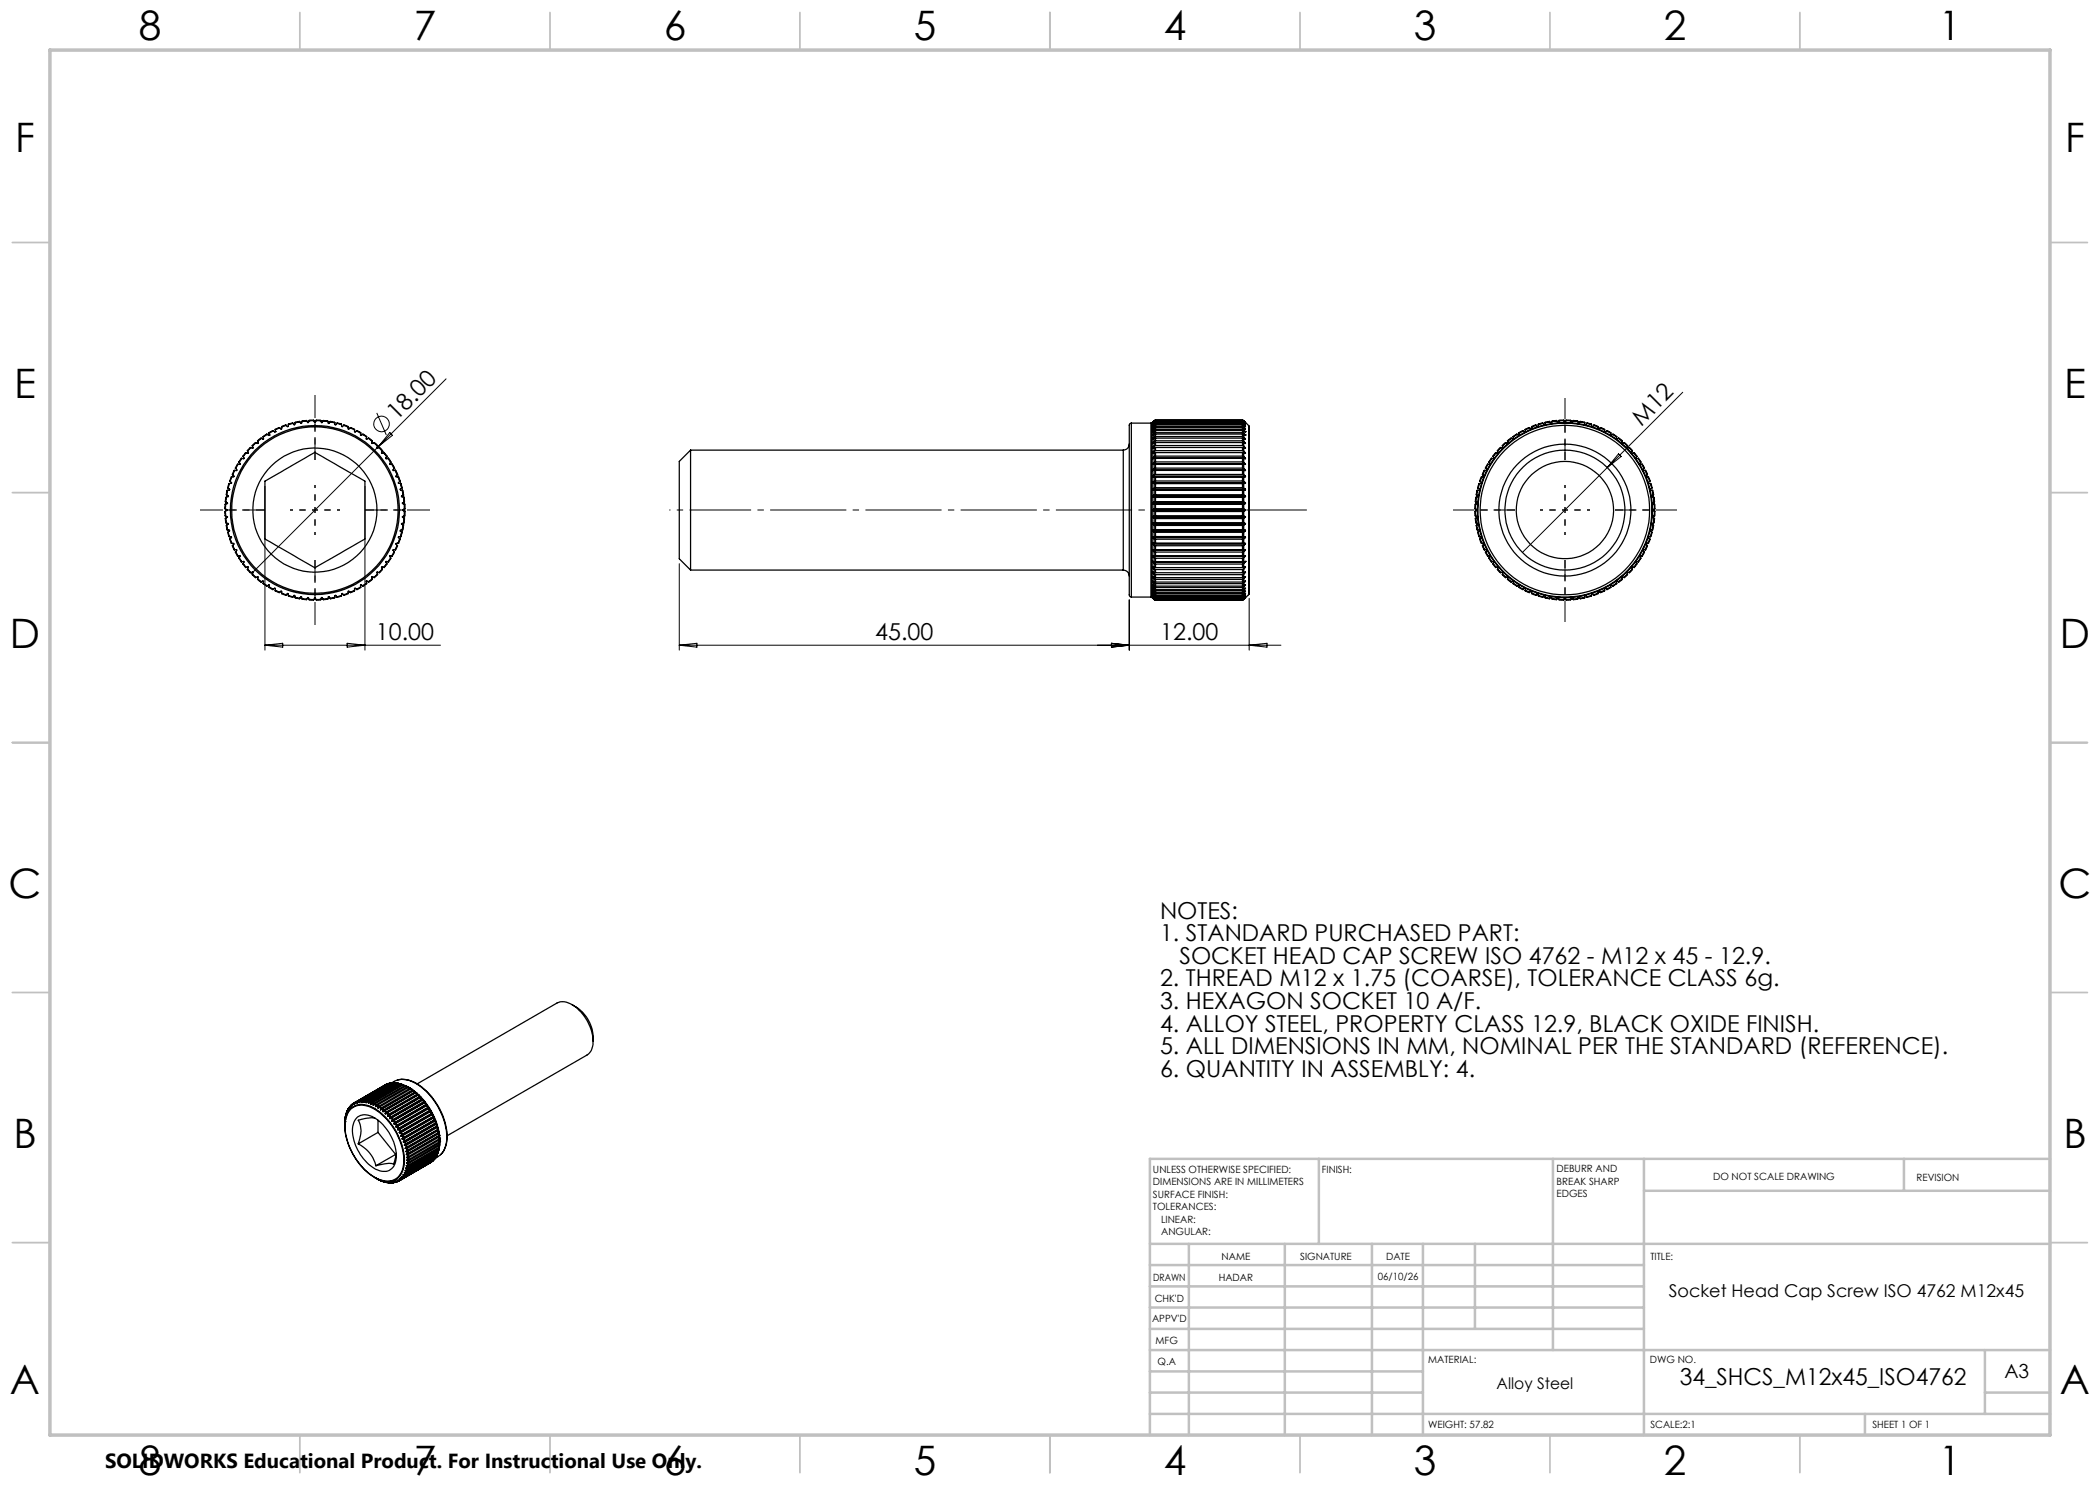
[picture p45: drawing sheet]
<svg xmlns="http://www.w3.org/2000/svg" width="420mm" height="297mm" viewBox="0 0 420 297" stroke-linecap="round" stroke-linejoin="round" font-family="sans-serif">
<defs><g id="words">
<g font-size="8.1">
<text x="27.7" y="8">8</text>
<text x="82.7" y="8">7</text>
<text x="132.7" y="8">6</text>
<text x="182.7" y="8">5</text>
<text x="232.7" y="8">4</text>
<text x="282.7" y="8">3</text>
<text x="332.7" y="8">2</text>
<text x="387.7" y="8">1</text>
<text x="3" y="30.4">F</text>
<text x="413" y="30.4">F</text>
<text x="2.8" y="79.6">E</text>
<text x="412.8" y="79.6">E</text>
<text x="2" y="129.6">D</text>
<text x="412" y="129.6">D</text>
<text x="1.7" y="179.6">C</text>
<text x="411.7" y="179.6">C</text>
<text x="2.7" y="229.6">B</text>
<text x="412.7" y="229.6">B</text>
<text x="2" y="278.9">A</text>
<text x="412" y="278.9">A</text>
<text x="27.7" y="295">8</text>
<text x="82.7" y="295">7</text>
<text x="132.7" y="295">6</text>
<text x="182.7" y="295">5</text>
<text x="232.7" y="295">4</text>
<text x="282.7" y="295">3</text>
<text x="332.7" y="295">2</text>
<text x="387.7" y="295">1</text>
</g>
<g font-size="4.7">
<text x="79.3" y="84.2" transform="rotate(-45 79.3 84.2)">18.00</text>
<text x="328.3" y="85.3" transform="rotate(-45 328.3 85.3)">M12</text>
<text x="75.2" y="128">10.00</text>
<text x="175" y="128">45.00</text>
<text x="232" y="128">12.00</text>
<text x="232" y="183.7">NOTES:</text>
<text x="232" y="188.2">1. STANDARD PURCHASED PART:</text>
<text x="232" y="197.3">2. THREAD M12 x 1.75 (COARSE), TOLERANCE CLASS 6g.</text>
<text x="235.9" y="192.8">SOCKET HEAD CAP SCREW ISO 4762 - M12 x 45 - 12.9.</text>
<text x="232" y="201.8">3. HEXAGON SOCKET 10 A/F.</text>
<text x="232" y="206.3">4. ALLOY STEEL, PROPERTY CLASS 12.9, BLACK OXIDE FINISH.</text>
<text x="232" y="210.9">5. ALL DIMENSIONS IN MM, NOMINAL PER THE STANDARD (REFERENCE).</text>
<text x="232" y="215.4">6. QUANTITY IN ASSEMBLY: 4.</text>
<text x="335.9" y="277">34_SHCS_M12x45_ISO4762</text>
</g>
<text font-size="4.1" x="21" y="293.7">SOLIDWORKS Educational Product. For Instructional Use Only.</text>
<text font-size="3.9" x="400.9" y="275.5">A3</text>
<text font-size="3.5" x="333.7" y="259.4">Socket Head Cap Screw ISO 4762 M12x45</text>
<text font-size="3.2" x="299.3" y="277.9">Alloy Steel</text>
<g font-size="2">
<text x="230.6" y="234.6">UNLESS OTHERWISE SPECIFIED:</text>
<text x="230.6" y="237.1">DIMENSIONS ARE IN MILLIMETERS</text>
<text x="230.6" y="239.6">SURFACE FINISH:</text>
<text x="264.4" y="234.6">FINISH:</text>
<text x="311.3" y="234.5">DEBURR AND</text>
<text x="311.3" y="237">BREAK SHARP</text>
<text x="311.3" y="239.5">EDGES</text>
<text x="342.6" y="236">DO NOT SCALE DRAWING</text>
<text x="383.3" y="236.2">REVISION</text>
<text x="230.6" y="242.1">TOLERANCES:</text>
<text x="232.2" y="244.6">LINEAR:</text>
<text x="232.2" y="247.1">ANGULAR:</text>
<text x="244.3" y="252">NAME</text>
<text x="260" y="251.9">SIGNATURE</text>
<text x="277.2" y="251.9">DATE</text>
<text x="330.1" y="251.9">TITLE:</text>
<text x="230.6" y="256.1">DRAWN</text>
<text x="243.7" y="256.1">HADAR</text>
<text x="275.6" y="255.9">06/10/26</text>
<text x="230.9" y="260.3">CHK'D</text>
<text x="230.4" y="264.4">APPV'D</text>
<text x="231.1" y="268.8">MFG</text>
<text x="231.5" y="273">Q.A</text>
<text x="285.6" y="272.5">MATERIAL:</text>
<text x="330" y="272.5">DWG NO.</text>
<text x="285.6" y="285.5">WEIGHT: 57.82</text>
<text x="330.1" y="285.6">SCALE:2:1</text>
<text x="374.5" y="285.6">SHEET 1 OF 1</text>
</g>
</g></defs>
<g fill="none" stroke="#000" stroke-width=".25">
<path d="M45.3 99.4l-.1 1M45.3 99.4l-.2 .3-.1 .6 .2 .1M45.3 99l.4 .3-.4 .1M45.5 98.1l-.2 .9M45.5 98.1h-.1l-.1 .9M45.6 97.6l.3 .4-.4 .1M45.9 96.7l-.3 .9M45.9 96.7l-.3 .5v.4M46 96.3l.3 .3-.4 .1M46.4 95.4l-.4 .9M46.4 95.4l-.4 .7v.2M46.5 95l.3 .4h-.4"/>
<path d="M47 94.1l-.5 .9M47 94.1h-.2l-.3 .9M47.1 93.7l.3 .3-.4 .1M47.6 92.8l-.5 .9M47.6 92.8l-.2 .2-.3 .7M47.8 92.5l.2 .3M48 92.8h-.4M48 92.8h.1M48.4 91.7l-.6 .8M48.4 91.7l-.5 .4-.1 .4M48.6 91.3l.2 .4h-.4M49.2 90.6l-.6 .7"/>
<path d="M49.2 90.6l-.1-.1-.5 .7v.1M49.5 90.2l.2 .4h-.5M50.2 89.5l-.7 .7M50.2 89.5l.4 .1M50.2 89.5l-.6 .5-.1 .2M50.5 89.2l.1 .3M50.6 89.5v.1M51.2 88.5l-.7 .7M51.2 88.5l.3 .2 .1-.1M51.2 88.5l-.4 .2-.3 .5M51.5 88.3l.1 .3M51.6 88.6h.1"/>
<path d="M52.3 87.7l-.8 .6M52.3 87.7l.3 .1h.1M52.3 87.7l-.5 .2-.3 .4M52.6 87.4l.1 .3M52.7 87.7v.1M53 96.2l10-5.7 9 5.1 1 .6v11.6l-10 5.8-10-5.8zM53.4 86.9l-.8 .5M53.4 86.9l.4 .2 .1-.1M53.4 86.9l-.1-.1-.4 .3-.3 .3M53.8 86.6l.1 .4M53.9 87h.1M54.7 86.2l-.9 .4"/>
<path d="M54.7 86.2l.2 .2 .2-.1M54.7 86.2l-.2-.1-.7 .4v.1M55.1 86.3h.1M55.1 86v.3M56 85.6l-.9 .4M56 85.6h-.4l-.6 .3 .1 .1M56.3 85.4v.4l-.3-.2M57.3 85.1l-1 .3M57.3 85.1l-.2-.1-.8 .4M57.7 84.9l-.1 .4-.3-.2M58.6 84.7l-.9 .2M58.6 84.7l-.8 .1-.1 .1"/>
<path d="M59 84.6l-.1 .4-.3-.3M60 84.4l-1 .2M60 84.4l-.3-.1-.7 .3M60.4 84.3l-.1 .4-.3-.3M61.3 84.2l-.9 .1M61.3 84.2l-.4-.1-.5 .2M61.8 84.2l-.2 .4-.3-.4M62.8 84.1l-1 .1M62.8 84.1l.1 .4 .3-.4M62.8 84.1l-.7-.1-.3 .2M63.2 84.1l1 .1M63.2 84.1l.7-.1 .3 .2"/>
<path d="M64.2 84.2l.1 .4 .3-.4M64.6 84.2l1 .1M64.6 84.2l.1-.1 .7 .1 .2 .1M65.6 84.3l.1 .4 .3-.3M66 84.4l1 .2M66 84.4l.3-.1 .7 .3M67 84.6l.1 .4 .3-.3M67.4 84.7l.9 .2M67.4 84.7l.8 .1 .1 .1M68.3 84.9l.1 .4 .3-.2M68.7 85.1l.9 .3M68.7 85.1l.1-.1 .6 .2 .2 .2"/>
<path d="M69.6 85.4l.1 .4 .3-.2M70 85.6l.9 .4M70 85.6h.4l.5 .4M70.9 86v.4l.4-.2M71.3 86.2l.8 .4M71.3 86.2l.4 .1 .4 .3M72.1 86.6v.5l.4-.2M72.5 86.9l.8 .5M72.5 86.9h.3l.5 .5M73.3 87.4v.4l.4-.1M73.7 87.7l.7 .6M73.7 87.7l.3 .1 .4 .5"/>
<path d="M74.4 88.3v.4l.4-.2M74.8 88.5l.7 .7M74.8 88.5l.4 .3 .3 .4M75.5 89.2l-.1 .4 .4-.1M75.8 89.5l.6 .7M75.8 89.5l.3 .2 .3 .5M76.4 90.2l-.1 .4h.4M76.7 90.6l.6 .7M76.7 90.6l.6 .5v.2M77.3 91.3l-.1 .4h.4M77.6 91.7l.5 .8M77.6 91.7l.1-.1 .3 .4 .1 .5"/>
<path d="M78.1 92.5l-.2 .3h.5M78.4 92.8l.4 .9M78.4 92.8l.4 .6v.3M78.8 93.7l-.2 .3 .4 .1M79 94.1l.4 .9M79 94.1l.5 .7-.1 .2M79.4 95l-.2 .3 .4 .1M79.6 95.4l.3 .9M79.6 95.4h.1l.2 .9M79.9 96.3l-.2 .3 .4 .1M80.1 96.7l.2 .9M80.1 96.7l.3 .8-.1 .1"/>
<path d="M80.3 97.6l-.3 .3 .4 .2M80.4 98.1l.2 .9M80.4 98.1l.2 .2 .1 .7h-.1M80.6 99l-.3 .3 .4 .1M80.7 99.4l.1 1M80.7 99.4l.2 .7-.1 .3M138.1 90l-2.2 2.3v19.5l2.2 2.2M138.1 90v24M138.1 90h86.5M224.6 90v24M225.8 88.8a1.2 1.2 0 0 1-1.2 1.2M226.3 84.6l-.3 .1-.2 .3v34.1l.2 .2 .3 .1"/>
<path d="M226.3 84.6v34.8M226.3 84.6h3.9M230.2 84.6v34.8M230.4 84.5l-.2 .1M230.4 84.5v35M230.5 84.6h.1M230.5 84.5h-.1M230.5 84.5h.1M230.5 86.3h.1M230.5 87h.1M230.5 89.5v.1M230.5 90.5v.2l.3-.1"/>
<path d="M230.5 91.6v.2l.3-.1M230.5 92.8v.1l.3-.1M230.5 94v.1h.3M230.5 95.2v.2M230.5 95.4h.3M230.5 96.5v.2M230.5 96.7h.3M230.5 97.8v.2M230.5 98l.3 .1M230.5 99.2v.1M230.5 99.3l.3 .1M230.5 87.7v.1"/>
<path d="M230.5 88.6h.1M230.5 99.3h18.6M230.5 99.2h18.6M230.5 98h18.6M230.5 97.8h18.6M230.5 96.7h18.6M230.5 96.5h18.6M230.5 95.4h18.6M230.5 95.2h18.6M230.5 94h18.6M230.5 92.8h18.6M230.5 91.6h18.6"/>
<path d="M230.5 90.5h.5M230.5 89.5h.3M230.5 88.6h.3M230.5 87.7h.2M230.5 85.8h.1M230.5 85.3h.1M230.5 84.9h.1M230.8 99.4v1M230.8 99.4l.3 .1M230.8 84.1l-.3 .4M230.8 84.1v.1M230.8 84.2l-.3 .3"/>
<path d="M230.8 84.2v.1M230.8 84.3l-.3 .3M230.8 84.4l-.3 .3M230.8 84.4v.2M230.8 84.6l-.3 .3M230.8 84.7l-.3 .2M230.8 84.7v.2M230.8 84.9l-.3 .4M230.8 85.1l-.3 .2M230.8 85.1v.3M230.8 85.4l-.3 .4M230.8 85.6l-.3 .2"/>
<path d="M230.8 85.6v.4M230.8 86l-.3 .3M230.8 86.2l-.3 .1M230.8 86.2v.4M230.8 86.6l-.3 .4M230.8 86.9l-.3 .2v-.1M230.8 86.9v.5M230.8 87.4l-.3 .3M230.8 87.7l-.3 .1M230.8 87.7v.6M230.8 88.3l-.3 .3M230.8 88.5l-.3 .2v-.1"/>
<path d="M230.8 88.5v.7M230.8 89.2l-.3 .3M230.8 89.5l-.3 .1M230.8 89.5v.7M230.8 90.2l-.3 .3M230.8 90.6v.7M230.8 91.3l-.3 .3M230.8 91.7v.8M230.8 92.5l-.3 .3M230.8 92.8v.9M230.8 93.7l-.3 .3M230.8 94.1v.9"/>
<path d="M230.8 95l-.3 .2M230.8 95.4v.9M230.8 96.3l-.3 .2M230.8 96.7v.9M230.8 97.6l-.3 .2M230.8 98.1v.9M230.8 99l-.3 .2M230.8 98.1h.3M230.8 96.7h.3M230.8 95.4h.3M230.8 94.1h.3M230.8 92.8h.3"/>
<path d="M231.1 99.5v.8M231.1 99h-.3M231.1 98.1v.9M231.1 97.5l-.3 .1M231.1 96.7v.8M231.1 96.2l-.3 .1M231.1 95.4v.8M231.1 94.9l-.3 .1M231.1 94.1v.8M231.1 93.6l-.3 .1M231.1 92.8v.8M231.1 92.4l-.3 .1"/>
<path d="M231.1 91.6l-.3 .1M231.1 91.6v.8M231.1 91.2l-.3 .1M231.1 90.5l-.3 .1M231.1 90.5v.7M231.1 90.1l-.3 .1M231.1 89.5h-.3M231.1 89.5v.6M231.1 89.1l-.3 .1M231.1 88.5h-.3M231.1 88.5v.6M231.1 88.2l-.3 .1"/>
<path d="M231.1 87.6l-.3 .1M231.1 87.6v.6M231.1 87.3l-.3 .1M231.1 86.8l-.3 .1M231.1 86.8v.5M231.1 86.5l-.3 .1M231.1 86.1l-.3 .1M231.1 86.1v.4M231.1 85.9l-.3 .1M231.1 85.5l-.3 .1M231.1 85.5v.4M231.1 85.3l-.3 .1"/>
<path d="M231.1 85l-.3 .1M231.1 85v.3M231.1 84.8l-.3 .1M231.1 84.6l-.3 .1M231.1 84.6v.2M231.1 84.5l-.3 .1M231.1 84.3l-.3 .1M231.1 84.3v.2M231.1 84.2l-.3 .1M231.1 84.1l-.3 .1M231.1 84.1v.1M231.1 84l-.3 .1"/>
<path d="M231.1 84v.1M231.1 99.5h17.4M231.1 84.5h17.4M231.1 99h17.4M231.1 98.1h17.4M231.1 97.5h17.4M231.1 96.7h17.4M231.1 96.2h17.4M231.1 95.4h17.4M231.1 94.9h17.4M231.1 94.1h17.4M231.1 93.6h17.4"/>
<path d="M231.1 92.8h17.4M231.1 92.4h17.4M231.1 91.6h17.4M231.1 91.2h17.4M231.1 90.5h18M231.1 90.1h17.4M231.1 89.5h17.4M231.1 89.1h17.4M231.1 88.5h17.4M231.1 88.2h17.4M231.1 87.6h17.4M231.1 87.3h17.4"/>
<path d="M231.1 86.8h17.4M231.1 86.5h17.4M231.1 86.1h17.4M231.1 85.9h17.4M231.1 85.5h17.4M231.1 85.3h17.4M231.1 85h17.4M231.1 84.8h17.4M231.1 84.6h17.4M231.1 84.3h17.4M231.1 84.2h17.4M231.1 84.1h17.4"/>
<path d="M231.1 84h17.4M248.5 99.5v.8M248.5 99h.2M248.5 98.1v.9M248.5 98.1h.2M248.5 97.5l.2 .1M248.5 96.7v.8M248.5 96.2l.2 .1M248.5 95.4v.8M248.5 95.4h.2M248.5 94.9l.2 .1M248.5 94.1v.8"/>
<path d="M248.5 94.1h.2M248.5 93.6l.2 .1M248.5 92.8v.8M248.5 92.8h.2M248.5 92.4l.2 .1M248.5 91.6v.8M248.5 91.6l.2 .1M248.5 91.2l.2 .1M248.5 90.1l.2 .1M248.5 89.5v.6M248.5 89.5h.2M248.5 89.1l.2 .1"/>
<path d="M248.5 88.5v.6M248.5 88.5h.2M248.5 88.2l.2 .1M248.5 87.6v.6M248.5 87.6l.2 .1M248.5 87.3l.2 .1M248.5 86.8v.5M248.5 86.8l.2 .1M248.5 86.5l.2 .1M248.5 86.1v.4M248.5 86.1l.2 .1M248.5 85.9l.2 .1"/>
<path d="M248.5 85.5v.4M248.5 85.5l.2 .1M248.5 85.3l.2 .1M248.5 85v.3M248.5 85l.2 .1M248.5 84.8l.2 .1M248.5 84.6v.2M248.5 84.6l.2 .1M248.5 84.5l.2 .1M248.5 84.3v.2M248.5 84.3l.2 .1M248.5 84.2l.2 .1"/>
<path d="M248.5 84.1v.1M248.5 84.1l.2 .1M248.5 84v.1M248.5 84l.2 .1M248.7 99.4v1M248.7 99.4l-.2 .1M248.7 99l.4 .2M248.7 98.1v.9M248.7 97.6l.4 .2M248.7 96.7v.9M248.7 96.3l.4 .2M248.7 95.4v.9"/>
<path d="M248.7 95l.4 .2M248.7 94.1v.9M248.7 93.7l.4 .3M248.7 92.8v.9M248.7 92.5l.4 .3M248.7 91.7v.8M248.7 91.3l.4 .3M248.7 90.6v.7M248.7 90.2l.4 .3M248.7 89.5v.7M248.7 89.5l.4 .1v-.1M248.7 89.2l.4 .3"/>
<path d="M248.7 88.5v.7M248.7 88.5l.4 .2v-.1M248.7 88.3l.4 .3M248.7 87.7v.6M248.7 87.7l.4 .1M248.7 87.4l.4 .3M248.7 86.9v.5M248.7 86.9l.4 .2v-.1M248.7 86.6l.4 .4M248.7 86.2v.4M248.7 86.2l.4 .1M248.7 86l.4 .3"/>
<path d="M248.7 85.6v.4M248.7 85.6l.4 .2M248.7 85.4l.4 .4M248.7 85.1v.3M248.7 85.1l.4 .2M248.7 84.9l.4 .4M248.7 84.7v.2M248.7 84.7l.4 .2M248.7 84.6l.4 .3M248.7 84.4v.2M248.7 84.4l.4 .3M248.7 84.3l.4 .3"/>
<path d="M248.7 84.2v.1M248.7 84.2l.4 .3M248.7 84.1v.1M248.7 84.1l.4 .4M248.7 96.7h-.2M248.7 90.6a.29 .29 0 0 0-.3 .1 .29 .29 0 0 0 .1 .3v.2M248.7 89.5h.4M248.8 88.6h.3M248.9 87.7h.2M248.9 87h.2M249 86.3h.1M249 85.8h.1"/>
<path d="M249 85.3h.1M249 84.6h.1M249 84.9h.1M249 84.5h.1M249.1 99.3l-.4 .1M249.1 99.2v.1M249.1 98l-.4 .1M249.1 97.8v.2M249.1 96.7h-.4M249.1 96.5v.2M249.1 95.4h-.4M249.1 95.2v.2"/>
<path d="M249.1 94v.1h-.4M249.1 92.8v.1l-.4-.1M249.1 91.6v.2l-.4-.1M249.1 90.5v.2l-.4-.1M249.1 88.6h.1M249.1 87.7v.1M249.1 87h.1M249.1 86.3h.1M249.1 84.7h.1M249.1 84.5h.1M249.1 84.5l.6 .6M249.7 85.1l.1 .2v33.5l-.1 .1"/>
<path d="M249.7 85.1v33.8M295.3 99.4l-.1 1M295.3 99.4l-.2 .2v.7l.1 .1M295.3 99l.4 .3-.4 .1M295.5 98.1l-.2 .9M295.5 98.1l-.1 .1-.2 .8h.1M295.6 97.6l.3 .3-.4 .2M295.9 96.7l-.3 .9M295.9 96.7l-.2 .1-.1 .8M296.1 96.3l.2 .3-.4 .1M296.4 95.4l-.3 .9M296.4 95.4l-.3 .3-.2 .5 .2 .1"/>
<path d="M296.5 95l.3 .3-.4 .1M296.9 94.1l-.4 .9M296.9 94.1l-.3 .5-.1 .4M297.1 93.7l.3 .4h-.5M297.6 92.8l-.5 .9M297.6 92.8l-.4 .5-.1 .4M297.9 92.5l.2 .3h-.5M298.4 91.7l-.5 .8M298.4 91.7l-.3 .2-.3 .5 .1 .1M298.6 91.3l.2 .4h-.4M299.2 90.6l-.6 .7M299.2 90.6l-.5 .4-.1 .3"/>
<path d="M299.5 90.2l.2 .4h-.5M300.2 89.5l-.7 .7M300.2 89.5l-.4 .2-.3 .5M300.5 89.2l.1 .4-.4-.1M301.2 88.5l-.7 .7M301.2 88.5l-.5 .4-.2 .3M301.5 88.3l.1 .4-.4-.2M302.3 87.7l-.8 .6M302.3 87.7h-.3l-.5 .6M302.6 87.4l.1 .4-.4-.1M303.5 86.9l-.9 .5M303.5 86.9l-.1-.1-.5 .3-.3 .3"/>
<path d="M303.8 86.6v.5l-.3-.2M304.7 86.2l-.9 .4M304.7 86.2l-.4 .1-.5 .3M305 86v.4l-.3-.2M305.9 85.6l-.9 .4M305.9 85.6h-.4l-.5 .4M306.4 85.4l-.1 .4-.4-.2M307.2 85.1l-.8 .3M307.2 85.1v-.1l-.6 .2-.2 .2M307.7 84.9l-.1 .4-.4-.2M308.6 84.7l-.9 .2M308.6 84.7l-.8 .1-.1 .1"/>
<path d="M309 84.6l-.1 .4-.3-.3M310 84.4l-1 .2M310 84.4l-.1-.1-.8 .1-.1 .2M310.4 84.3l-.1 .4-.3-.3M311.4 84.2l-1 .1M311.4 84.2l-.5-.1-.5 .2M311.8 84.2l-.2 .4-.2-.4M312.8 84.1l-1 .1M312.8 84.1l.2 .4M312.8 84.1l-.7-.1-.3 .2M313.2 84.1l-.2 .4M313.2 84.1l1 .1"/>
<path d="M313.2 84.1l.7-.1 .3 .2M314.2 84.2l.2 .4 .2-.4M314.6 84.2l1 .1M314.6 84.2l.5-.1 .5 .2M315.6 84.3l.1 .4 .3-.3M316 84.4l.9 .2M316 84.4l.3-.1 .6 .3M316.9 84.6l.2 .4 .3-.3M317.4 84.7l.9 .2M317.4 84.7l.8 .1 .1 .1M318.3 84.9l.1 .4 .3-.2M318.7 85.1l.9 .3"/>
<path d="M318.7 85.1l.1-.1 .4 .1 .4 .3M319.6 85.4l.1 .4 .3-.2M320 85.6l.9 .4M320 85.6h.4l.5 .4M320.9 86.3h.1M320.9 86v.3M321.3 86.2l-.3 .2-.1-.1M321.3 86.2l.9 .4M321.3 86.2l.4 .1 .5 .3M322.1 87h.1M322.2 86.6l-.1 .4M322.5 86.9l-.3 .2-.1-.1"/>
<path d="M322.5 86.9l.8 .5M322.5 86.9l.1-.1 .5 .3 .2 .3M323.3 87.7v.1M323.3 87.4v.3M323.7 87.7l-.3 .1h-.1M323.7 87.7l.7 .6M323.7 87.7h.3l.4 .6M324.3 88.6h.1M324.4 88.3l-.1 .3M324.8 88.5l-.4 .2-.1-.1M324.8 88.5l.7 .7M324.8 88.5l.5 .4 .2 .3"/>
<path d="M325.4 89.5v.1M325.5 89.2l-.1 .3M325.8 89.5l-.4 .1M325.8 89.5l.7 .7M325.8 89.5l.3 .2 .4 .5M326.5 90.2l-.2 .4h.4M326.7 90.6l.6 .7M326.7 90.6l.4 .3 .2 .4M327.3 91.3l-.1 .4h.4M327.6 91.7l.5 .8M327.6 91.7l.2 .1 .4 .6-.1 .1M328.1 92.5l-.2 .3h.5"/>
<path d="M328.4 92.8l.4 .9M328.4 92.8l.4 .5v.4M328.6 94l.4 .1M328.6 94h.1M328.8 93.7l-.2 .3M329 94.1l.4 .9M329 94.1l.4 .5v.4M329.4 95l-.2 .3 .4 .1M329.6 95.4l.3 .9M329.6 95.4l.2 .3 .2 .5-.1 .1M329.9 96.3l-.3 .3 .5 .1M330.1 96.7l.2 .9"/>
<path d="M330.1 96.7l.3 .6-.1 .3M330.3 97.6l-.3 .3 .4 .2M330.4 98.1l.2 .9M330.4 98.1h.2l.1 .9h-.1M330.6 99l-.3 .3 .4 .1M330.7 99.4l.1 1M330.7 99.4l.2 .5-.1 .5M45.1 102.2v1M45.1 101.8l.3 .1v.2l-.3 .1M45.1 102.2l-.1 .5 .1 .5M45.1 103.2l.4 .2-.3 .2M45.1 100.8v1"/>
<path d="M45.1 100.8l-.1 .5 .1 .5M45.2 103.6l.1 1M45.2 100.4l.3 .3-.4 .1M45.2 103.6l-.2 .1 .1 .6 .2 .3M45.3 104.6l.4 .2-.4 .2M45.3 105l.2 1M45.3 105l.1 1h.1M45.5 106l.4 .1-.3 .3M45.6 106.4l.3 .9M45.6 106.4v.4l.3 .5M45.9 107.3l.4 .2-.3 .3M46 107.8l.4 .9"/>
<path d="M46 107.8v.1l.4 .8M46.4 108.7h.4l-.3 .4M46.5 109.1l.5 .9M46.5 109.1l.3 .9h.2M47 110h.4l-.3 .3M47.1 110.3l.5 .9M47.1 110.3l.3 .7 .2 .2M47.6 111.2h.4l-.2 .3M47.8 111.5l.6 .9M47.8 111.5l.1 .4 .5 .5M48.4 112.4l.4-.1-.2 .4M48.6 112.7l.6 .8"/>
<path d="M48.6 112.7v.1l.5 .7h.1M49.2 113.5l.5-.1-.2 .4M49.5 113.8l.7 .7M49.5 113.8l.1 .3 .6 .4M50.2 114.5l.4-.1-.1 .4M50.5 114.8l.7 .7M50.5 114.8l.3 .5 .4 .2M51.2 115.5l.4-.2-.1 .5M51.5 115.8l.8 .6M51.5 115.8l.3 .4 .5 .2M52.3 116.4l.3-.2v.4M52.6 116.6l.8 .6"/>
<path d="M52.6 116.6l.6 .5 .2 .1M53.4 117.2l.4-.3v.5M53.8 117.4l.9 .5M53.8 117.4v.1l.7 .4h.2M54.7 117.9l.3-.3 .1 .5M55.1 118.1l.9 .4M55.1 118.1l-.1 .1 .6 .3h.4M56 118.5l.3-.3v.4M56.3 118.6l1 .4M56.3 118.6l.8 .5 .2-.1M57.3 119l.2-.3 .2 .4M57.7 119.1l.9 .3"/>
<path d="M57.7 119.1l.6 .3h.3M58.6 119.4l.3-.3 .1 .3M59 119.4l1 .3M59 119.4l.1 .2 .6 .1h.3M60 119.7l.3-.4 .1 .4M60.4 119.7l.9 .1M60.4 119.7l.5 .2 .4-.1M61.3 119.8l.3-.3 .2 .4M61.8 119.9h1M61.8 119.9l.3 .1 .7-.1M62.8 119.9l.1-.3 .3 .3M64.2 119.9h-1"/>
<path d="M64.2 119.9l-.3 .1-.7-.1M64.6 119.8l-.3-.3-.1 .4M65.6 119.7l-1 .1M65.6 119.7l-.8 .2-.2-.1M66 119.7l-.3-.4-.1 .4M67 119.4l-1 .3M67 119.4l-.1 .2-.6 .1h-.3M67.4 119.4l-.3-.3-.1 .3M68.3 119.1l-.9 .3M68.3 119.1l-.6 .3h-.3M68.7 119l-.3-.3-.1 .4M69.6 118.6l-.9 .4"/>
<path d="M69.6 118.6l-.3 .3-.5 .2-.1-.1M70 118.5l-.3-.3-.1 .4M70.9 118.1l-.9 .4M70.9 118.1l-.5 .3-.4 .1M71.3 117.9l-.4-.3v.5M72.1 117.4l-.8 .5M72.1 117.4l-.4 .4-.4 .1M72.5 117.2l-.4-.2v.4M73.3 116.6l-.8 .6M73.3 116.6l-.5 .5-.3 .1M73.7 116.4l-.4-.2v.4M74.4 115.8l-.7 .6"/>
<path d="M74.4 115.8l-.4 .4-.3 .2M74.8 115.5l-.4-.2v.5M75.5 114.8l-.7 .7M75.5 114.8l-.3 .4-.4 .3M75.8 114.5l-.4-.1 .1 .4M76.4 113.8l-.6 .7M76.4 113.8l-.3 .5-.3 .2M76.7 113.5l-.4-.1 .1 .4M77.3 112.7l-.6 .8M77.3 112.7l.1 .1-.7 .7M77.6 112.4l-.4-.1 .1 .4M78.1 111.5l-.5 .9"/>
<path d="M78.1 111.5v.3l-.4 .6h-.1M78.4 111.2h-.5l.2 .3M78.8 110.3l-.4 .9M78.8 110.3v.3l-.4 .6M79 110l-.4-.1 .2 .4M79.4 109.1l-.4 .9M79.4 109.1l.1 .2-.5 .7M79.6 108.7h-.4l.2 .4M79.9 107.8l-.3 .9M79.9 107.8l-.2 .9h-.1M80.1 107.3l-.4 .1 .2 .4M80.3 106.4l-.2 .9"/>
<path d="M80.3 106.4l.1 .1-.3 .8M80.4 106l-.4 .1 .3 .3M80.6 105l-.2 1M80.6 105l.1 .1-.1 .7-.2 .2M80.7 104.6l-.4 .1 .3 .3M80.8 100.4l-.3 .3 .3 .1M80.8 103.6l-.1 1M80.8 103.6l.1 .3-.2 .7M80.8 100.8l.1 1M80.8 103.2l-.3 .1 .3 .3M80.8 100.8l.2 .1v.8l-.1 .1M80.9 101.8l-.4 .2 .4 .2"/>
<path d="M80.9 102.2l-.1 1M80.9 102.2l.1 .1v.8l-.2 .1M138.1 114h86.5M224.6 114a1.2 1.2 0 0 1 1.2 1.2M226.3 119.4h3.9M230.2 119.4l.2 .1M230.4 119.5l.1 .1M230.5 119.6h.1M230.5 102.1l.3 .1M230.5 100.7l.3 .1M230.5 103.5l.3 .1M230.5 100.6v.1"/>
<path d="M230.5 101.9v.2M230.5 103.3v.2M230.5 104.7v.1M230.5 104.8l.3 .2M230.5 106v.2M230.5 106.2l.3 .2M230.5 107.4v.1M230.5 107.5l.3 .3M230.5 108.7v.1M230.5 108.8l.3 .3M230.5 110.1l.3 .2M230.5 111.3l.3 .2"/>
<path d="M230.5 112.3l.3 .1M230.5 112.3h.1M230.5 112.3v.1M230.5 112.4l.3 .3M230.5 113.5v-.1l.3 .1M230.5 113.5l.3 .3M230.5 114.5v-.1l.3 .1M230.5 114.5l.3 .3M230.5 115.4v-.1l.3 .2M230.5 115.4l.3 .4M230.5 116.3v-.1l.3 .2M230.5 116.3l.3 .3"/>
<path d="M230.5 117v-.1l.3 .3M230.5 117l.3 .4M230.5 117.7v-.1l.3 .3M230.5 117.7l.3 .4M230.5 118.3l.3 .2M230.5 118.3l.3 .3M230.5 118.8v-.1l.3 .3M230.5 118.8l.3 .3M230.5 119.1l.3 .3M230.5 119.4l.3 .3M230.5 119.4h.1M230.5 119.6l.3 .2"/>
<path d="M230.5 119.6l.3 .3M230.5 102.1h18.6M230.5 101.9h18.6M230.5 100.7h18.6M230.5 103.3h18.6M230.5 100.6h18.6M230.5 103.5h18.6M230.5 104.7h18.6M230.5 104.8h18.6M230.5 106h18.6M230.5 106.2h18.6M230.5 107.4h18.6"/>
<path d="M230.5 107.5h18.6M230.5 108.7h18.6M230.5 108.8h18.6M230.5 110.1h18.6M230.5 111.3h18.6M230.5 112.4h18.6M230.5 113.5h.5M230.5 114.5h.3M230.5 115.4h.3M230.5 116.3h.2M230.5 117h.1M230.5 117.7h.1"/>
<path d="M230.5 118.3h.1M230.5 118.8h.1M230.5 119.1h.1M230.8 102.2v1M230.8 102.2l.3 .1M230.8 101.8l-.3 .1M230.8 100.8v1M230.8 100.8l.3 .1M230.8 103.2l-.3 .1M230.8 100.4l-.3 .2M230.8 103.6l.3 .1M230.8 103.6v1"/>
<path d="M230.8 104.6l-.3 .1M230.8 105v1M230.8 106h-.3M230.8 106.4v.9M230.8 107.3l-.3 .1M230.8 107.8v.9M230.8 108.7h-.3M230.8 109.1v.9M230.8 110l-.3-.1v.2M230.8 110.3v.9M230.8 111.2l-.3-.1v.2M230.8 111.5v.9"/>
<path d="M230.8 112.7v.8M230.8 113.8v.7M230.8 114.8v.7M230.8 115.8v.6M230.8 116.6v.6M230.8 117.4v.5M230.8 118.1v.4M230.8 118.6v.4M230.8 119.1v.3M230.8 119.4v.3M230.8 119.7v.1M230.8 119.9h.1"/>
<path d="M230.8 105l.3 .1M230.8 106h.3M230.8 106.4l.3 .1M230.8 107.8h.3M230.8 108.7h.3M230.8 110h.3M230.8 109.1h.3M230.8 111.2h.3M230.8 110.3l.3 .1M230.8 111.5l.3 .2M230.8 112.4h.3M230.8 112.7l.3 .1"/>
<path d="M230.8 113.5h.3M230.8 114.5h.3M230.8 113.8l.3 .1M230.8 114.8l.3 .1M230.8 115.5h.3M230.8 116.4h.3M230.8 115.8l.3 .1M230.8 117.2h.3M230.8 116.6l.3 .1M230.8 117.4l.3 .1M230.8 117.9h.3M230.8 118.5h.3"/>
<path d="M230.8 118.1l.3 .1M230.8 118.6l.3 .1M230.8 119l.3 .1M230.8 119.1l.3 .1M230.8 119.4h.3M230.8 119.4l.3 .2M230.8 119.7l.3 .1M230.8 119.8l.3 .1M230.8 119.9l.3 .1M231.1 102.3v.8M231.1 103.1l-.3 .1M231.1 101.7l-.3 .1"/>
<path d="M231.1 100.9v.8M231.1 100.3l-.3 .1M231.1 103.7v.9M231.1 104.6h-.3M231.1 105.1v.9M231.1 106.5v.8M231.1 107.3h-.3M231.1 107.8v.9M231.1 109.1v.9M231.1 110.4v.8M231.1 111.7v.7M231.1 112.8v.7"/>
<path d="M231.1 113.9v.6M231.1 114.9v.6M231.1 115.9v.5M231.1 116.7v.5M231.1 117.5v.4M231.1 118.2v.3M231.1 118.7v.4M231.1 119.2v.2M231.1 119.6v.2M231.1 119.8v.1M231.1 120h.1M231.1 102.3h17.4"/>
<path d="M231.1 101.7h17.4M231.1 100.9h17.4M231.1 103.1h17.4M231.1 100.3h17.4M231.1 103.7h17.4M231.1 104.6h17.4M231.1 105.1h17.4M231.1 106h17.4M231.1 106.5h17.4M231.1 107.3h17.4M231.1 107.8h17.4M231.1 108.7h17.4"/>
<path d="M231.1 109.1h17.4M231.1 110h17.4M231.1 110.4h17.4M231.1 111.2h17.4M231.1 111.7h17.4M231.1 112.4h17.4M231.1 112.8h17.4M231.1 113.5h17.4M231.1 113.9h17.4M231.1 114.5h17.4M231.1 114.9h17.4M231.1 115.5h17.4"/>
<path d="M231.1 115.9h17.4M231.1 116.4h17.4M231.1 116.7h17.4M231.1 117.2h17.4M231.1 117.5h17.4M231.1 117.9h17.4M231.1 118.2h17.4M231.1 118.5h17.4M231.1 118.7h17.4M231.1 119.1h17.4M231.1 119.2h17.4M231.1 119.4h17.4"/>
<path d="M231.1 119.6h17.4M231.1 119.8h17.4M231.1 119.9h17.4M231.1 120h17.4M248.5 101.7l.2 .1M248.5 100.9v.8M248.5 103.1l.2 .1M248.5 102.3v.8M248.5 100.3l.2 .1M248.5 104.6h.2M248.5 103.7v.9M248.5 106h.2"/>
<path d="M248.5 105.1v.9M248.5 107.3h.2M248.5 106.5v.8M248.5 108.7h.2M248.5 107.8v.9M248.5 110h.2M248.5 109.1v.9M248.5 111.2h.2M248.5 110.4v.8M248.5 111.7v.7M248.5 112.8v.7M248.5 113.9v.6"/>
<path d="M248.5 114.9v.6M248.5 115.9v.5M248.5 116.7v.5M248.5 117.5v.4M248.5 118.2v.3M248.5 118.7v.4M248.5 119.2v.2M248.5 119.6v.2M248.5 119.8v.1M248.5 120h.1M248.6 113.5h.5M248.7 102.2l-.2 .1"/>
<path d="M248.7 101.8l.4 .1M248.7 100.8v1M248.7 100.8l-.2 .1M248.7 102.2v1M248.7 103.2l.4 .1M248.7 100.4l.4 .2M248.7 103.6l-.2 .1M248.7 103.6v1M248.7 119.9h.1M248.7 119.7v.1M248.7 119.4v.3M248.7 119.1v.3"/>
<path d="M248.7 118.6v.4M248.7 118.1v.4M248.7 117.4v.5M248.7 116.6v.6M248.7 115.8v.6M248.7 114.8v.7M248.7 114.5l.4-.1v.1M248.7 113.8v.7M248.7 113.5l.4-.1v.1M248.7 112.7v.8M248.7 111.5v.9M248.7 111.2l.4-.1v.2"/>
<path d="M248.7 110.3v.9M248.7 110l.4-.1v.2M248.7 109.1v.9M248.7 108.7h.4M248.7 107.8v.9M248.7 107.3l.4 .1M248.7 106.4v.9M248.7 106h.4M248.7 105v1M248.7 104.6l.4 .1M248.7 105l-.2 .1M248.7 106.4l-.2 .1"/>
<path d="M248.7 107.8h-.2M248.7 109.1h-.2M248.7 110.3l-.2 .1M248.7 111.5l-.2 .2M248.7 112.4h-.2M248.7 112.7l-.2 .1M248.7 113.5h-.2M248.7 113.8l-.2 .1M248.7 114.5h-.2M248.7 114.8l-.2 .1M248.7 115.5h-.2M248.7 115.8l-.2 .1"/>
<path d="M248.7 116.4h-.2M248.7 116.6l-.2 .1M248.7 117.2h-.2M248.7 117.4l-.2 .1M248.7 117.9h-.2M248.7 118.1l-.2 .1M248.7 118.5h-.2M248.7 118.6l-.2 .1M248.7 119l-.2 .1M248.7 119.1l-.2 .1M248.7 119.4h-.2M248.7 119.4l-.2 .2"/>
<path d="M248.7 119.7l-.2 .1M248.7 119.8l-.2 .1M248.7 119.9l-.2 .1M248.7 114.5h.4M248.8 115.4h.3M248.9 116.3h.2M248.9 117h.2M249 117.7h.1M249 118.3h.1M249 118.8h.1M249 119.4h.1M249 119.1h.1"/>
<path d="M249 119.6h.1M249.1 102.1l-.4 .1M249.1 100.7l-.4 .1M249.1 103.5l-.4 .1M249.1 119.6l-.4 .3M249.1 119.4l-.4 .3M249.1 119.4h.1M249.1 119.1l-.4 .3M249.1 118.8l-.4 .3M249.1 118.8v-.1l-.4 .3M249.1 118.3l-.4 .3M249.1 118.3l-.4 .2"/>
<path d="M249.1 117.7l-.4 .4M249.1 117.7v-.1l-.4 .3M249.1 117l-.4 .4M249.1 117v-.1l-.4 .3M249.1 116.3l-.4 .3M249.1 116.3v-.1l-.4 .2M249.1 115.4l-.4 .4M249.1 115.4v-.1l-.4 .2M249.1 114.5l-.4 .3M249.1 113.5l-.4 .3M249.1 112.4l-.4 .3M249.1 112.3h.1"/>
<path d="M249.1 112.3l-.4 .1M249.1 111.3l-.4 .2M249.1 110.1l-.4 .2M249.1 108.8l-.4 .3M249.1 108.7v.1M249.1 107.5l-.4 .3M249.1 107.4v.1M249.1 106.2l-.4 .2M249.1 106v.2M249.1 104.8l-.4 .2M249.1 104.7v.1M249.1 103.3v.2"/>
<path d="M249.1 101.9v.2M249.1 100.6v.1M249.1 119.6h.1M249.1 112.3v.1M249.7 118.9l-.6 .7M295.1 102.2v1M295.1 101.8l.4 .1-.4 .3M295.1 102.2l-.1 .7 .1 .3M295.1 103.2l.4 .2-.3 .2M295.1 100.8v1M295.1 100.8l-.1 .3 .1 .7M295.2 103.6l.1 1"/>
<path d="M295.2 100.4l.3 .2-.4 .2M295.2 103.6l-.1 .1v.8l.2 .1M295.3 104.6l.4 .1-.4 .3M295.3 105l.2 1M295.3 105v.3l.2 .7M295.5 106l.4 .1-.3 .3M295.6 106.4l.3 .9M295.6 106.4l.1 .8 .2 .1M295.9 107.3l.4 .1-.2 .4M296.1 107.8l.3 .9M296.1 107.8h-.2l.2 .5 .3 .4M296.4 108.7h.4l-.3 .4"/>
<path d="M296.5 109.1l.4 .9M296.5 109.1l.1 .4 .3 .5M296.9 110h.5l-.3 .3M297.1 110.3l.5 .9M297.1 110.3l.1 .4 .4 .5M297.6 111.2h.5l-.2 .3M297.9 111.5l.5 .9M297.9 111.5l-.1 .2 .3 .4 .3 .3M298.4 112.4l.4-.1-.2 .4M298.6 112.7l.6 .8M298.6 112.7l.1 .3 .5 .5M299.2 113.5l.5-.1-.2 .4"/>
<path d="M299.5 113.8l.7 .7M299.5 113.8l.3 .5 .4 .2M300.2 114.5l.4-.1-.1 .4M300.5 114.8l.7 .7M300.5 114.8l.4 .6 .3 .1M301.2 115.5l.4-.2-.1 .5M301.5 115.8l.8 .6M301.5 115.8l.3 .4 .5 .2M302.3 116.4l.4-.2-.1 .4M302.6 116.6l.9 .6M302.6 116.6l.2 .3 .6 .3h.1M303.5 117.2l.3-.3v.5"/>
<path d="M303.8 117.4l.9 .5M303.8 117.4l.5 .4 .4 .1M304.7 117.9l.3-.3v.5M305 118.1l.9 .4M305 118.1l.5 .3 .4 .1M305.9 118.5l.4-.3 .1 .4M306.4 118.6l.8 .4M306.4 118.6l.2 .3 .6 .2v-.1M307.2 119l.4-.3 .1 .4M307.7 119.1l.9 .3M307.7 119.1l.6 .3h.3M308.6 119.4l.3-.3 .1 .3"/>
<path d="M309 119.4l1 .3M309 119.4v.2l.9 .2 .1-.1M310 119.7l.3-.4 .1 .4M310.4 119.7l1 .1M310.4 119.7l.8 .2 .2-.1M311.4 119.8l.2-.3 .2 .4M311.8 119.9h1M311.8 119.9l.3 .1 .7-.1M312.8 119.9l.1-.3 .3 .3M314.2 119.9h-1M314.2 119.9l-.3 .1-.7-.1M314.6 119.8l-.2-.3-.2 .4"/>
<path d="M315.6 119.7l-1 .1M315.6 119.7l-.8 .2-.2-.1M316 119.7l-.3-.4-.1 .4M316.9 119.4l-.9 .3M316.9 119.4v.2l-.8 .2-.1-.1M317.4 119.4l-.4-.3-.1 .3M318.3 119.1l-.9 .3M318.3 119.1l-.7 .3h-.2M318.7 119l-.3-.3-.1 .4M319.6 118.6l-.9 .4M319.6 118.6l-.4 .3-.4 .2-.1-.1M320 118.5l-.3-.3-.1 .4"/>
<path d="M320.9 118.1l-.9 .4M320.9 118.1l-.5 .3-.4 .1M321.3 117.9l-.3-.3-.1 .5M322.2 117.4l-.9 .5M322.2 117.4l-.5 .4-.4 .1M322.5 117.2l-.3-.3v.5M323.3 116.6l-.8 .6M323.3 116.6l-.1 .3-.6 .3h-.1M323.7 116.4l-.4-.2v.4M324.4 115.8l-.7 .6M324.4 115.8l-.3 .4-.4 .2M324.8 115.5l-.4-.2v.5"/>
<path d="M325.5 114.8l-.7 .7M325.5 114.8l-.5 .6-.2 .1M325.8 114.5l-.4-.1 .1 .4M326.5 113.8l-.7 .7M326.5 113.8l-.4 .5-.3 .2M326.7 113.5l-.4-.1 .2 .4M327.3 112.7l-.6 .8M327.3 112.7l-.2 .5-.4 .3M327.6 112.4l-.4-.1 .1 .4M328.1 111.5l-.5 .9M328.1 111.5l.1 .2-.4 .5-.2 .2M328.4 111.2h-.5l.2 .3"/>
<path d="M328.8 110.3l-.4 .9M328.8 110.3v.4l-.4 .5M329 110h-.4l.2 .3M329.4 109.1l-.4 .9M329.4 109.1v.4l-.4 .5M329.6 108.7h-.4l.2 .4M329.9 107.8l-.3 .9M329.9 107.8h.1l-.1 .5-.3 .4M330.1 107.3l-.5 .2 .3 .3M330.3 106.4l-.2 .9M330.3 106.4l.1 .3-.3 .6M330.4 106l-.4 .1 .3 .3"/>
<path d="M330.6 105l-.2 1M330.6 105l.1 .1-.1 .9h-.2M330.7 104.6l-.4 .1 .3 .3M330.8 100.4l-.4 .2 .4 .2M330.8 103.6l-.1 1M330.8 103.6l.1 .5-.2 .5M330.8 100.8l.1 1M330.8 103.2l-.4 .2 .4 .2M330.8 100.8l.2 .3-.1 .7M330.9 101.8l-.4 .2 .4 .2M330.9 102.2l-.1 1M330.9 102.2l.1 .7-.2 .3"/>
<path d="M77.4 216.8l-.3 .2M77.4 216.8l-6.5 3.7M77.4 216.8h.1M77.7 216.7h.1M77.7 216.7l-.3 .1M77.7 216.7l-6.2 3.6M77.7 216.7l-.2 .1M77.9 216.7l-6.2 3.5M78.1 216.6l-.2 .1M78.1 216.6l-6.1 3.6M78.2 216.6h.1M78.2 216.6h-.1"/>
<path d="M78.2 216.6l-6.1 3.6M78.5 216.6h.2M78.5 216.6h-.3M78.5 216.6l-6.1 3.5M78.6 216.6h-.4M78.7 216.6h.4M78.7 216.6h.3M78.7 216.6l-6.1 3.5M79 216.6h.2M79 216.6l-6.2 3.5M79.2 216.6h.4M79.2 216.6h.2"/>
<path d="M79.2 216.6l-6.2 3.6M79.4 216.6l.3 .1M79.4 216.6l-6.1 3.6M79.5 216l-1.2 .6M79.5 216a5.5 5.5 0 0 1 5 1.6 13.4 13.4 0 0 1 4.8 10.6 4.4 4.4 0 0 1-1.2 2.7M79.5 216a6.3 6.3 0 0 1 5.7 2.1 12.7 12.7 0 0 1 4.1 10.6l-.6 1.5-.6 .7M79.6 216.7h.4M79.6 216.7l.3 .1M79.6 216.7l-6.1 3.5M79.9 216.8h.3M79.9 216.8l-6.1 3.5M80.1 216.8l.4 .1"/>
<path d="M80.1 216.8l.3 .1M80.1 216.8l-6.1 3.6M80.4 216.9l.3 .1M80.4 216.9h.1M80.4 216.9l-6.1 3.6M80.5 216.9l.1 .1M80.6 217l.3 .1M80.6 217h.1M80.6 217l-6.1 3.6M80.7 217l.3 .1M80.9 217.1h.1M80.9 217.1l-6.1 3.6"/>
<path d="M81 217.1l.2 .1M81 217.1a13 13 0 0 1 6.9 12.4l-.1 .3M81.1 217.2l.3 .2M81.1 217.2l-6.1 3.6M81.2 217.2l.3 .2M81.2 217.2h-.1M81.4 217.4h.1M81.4 217.4l-6.2 3.5M81.5 217.4l.2 .1M81.6 217.5l.3 .2M81.6 217.5l-6.1 3.5M81.7 217.5h.1"/>
<path d="M81.7 217.5l.3 .2M81.7 217.5h-.1M81.7 217.5a13.6 13.6 0 0 1 6.2 10.7M81.9 217.7h.1M81.9 217.7l-6.1 3.6M82 217.7l.2 .1M82.1 217.8l.3 .2M82.1 217.8l-6.1 3.6M82.1 217.8h.1M82.2 217.8h.1M82.2 217.8l.3 .2M82.2 217.8h-.1"/>
<path d="M82.4 218h.1M82.4 218l-6.1 3.6M82.5 218l.2 .1M82.6 218.2l.3 .2M82.6 218.2l-6.2 3.5M82.7 218.1v.1M82.7 218.2l.3 .2M82.7 218.2h-.1M82.7 218.1l-6.6 3.8M82.9 218.4h.1M82.9 218.4l-6.1 3.6M83 218.4l.1 .1"/>
<path d="M83.1 218.6l.3 .3M83.1 218.6l-6.2 3.5M83.1 218.5h.1M83.1 218.5l.4 .4M83.1 218.5l.1 .1M83.1 218.5v.1M83.1 218.5l-6.5 3.8M83.2 218.6h.1M83.4 218.9h.1M83.4 218.9l-6.2 3.5M83.5 218.9h.1M83.6 219l.3 .3"/>
<path d="M83.6 219l-6.2 3.6M83.6 218.9v.1M83.6 218.9l-6.6 3.8M83.6 219l.4 .3M83.6 219h.1M83.9 219.3h.1M83.9 219.3l-6.2 3.6M84 219.3l.1 .1M84.1 219.4v.1M84.1 219.4l-6.6 3.8M84.1 219.5l.2 .3M84.1 219.5h.1"/>
<path d="M84.1 219.5l.3 .3M84.1 219.5l-6.5 3.7M84.3 219.8h.1M84.3 219.8l-6.1 3.6M84.4 219.8l.1 .1M84.5 219.9l.1 .1M84.5 219.9l-6.5 3.8M84.5 220l.3 .3M84.6 220h-.1M84.6 220l-6.6 3.7M114.4 200.9a9 9 0 0 1 4.1 8.3l-.3 1-.8 .8-28 16.2M114.4 200.9a2.96 2.96 0 0 0-3-.3l-28 16.2"/>
<path d="M114.4 200.9a7.6 7.6 0 0 1 4.2 7.4M69 224.3l-.1 .8M69 224.3v.1M69 224.4h.1M69 224.1v.2M69 224.3h.1M69 223.7v.4M69 223.7v.1M69 223.8h.1M69 223.6v.2M69 223.7h.1M69.1 223.2l-.1 .4"/>
<path d="M69.1 223.2v.1M69.1 223.3h.1M69.1 223.2h.1M69.1 223.1v.2M69.1 223.1h.1M69.2 222.7l-.1 .4M69.2 222.7l.1 .1M69.3 222.8h.1M69.3 222.7h-.1M69.3 222.6v.2M69.4 222.3l-.1 .3M69.4 222.3v.1"/>
<path d="M69.4 222.4h.1M69.5 222.2l-.1 .2M69.5 222.2l-.1 .1M69.6 221.9l-.1 .3M69.6 221.9v.1M69.6 222h.1M69.6 221.8v.1M69.7 221.8l-.1 .2M69.7 221.8h-.1M69.8 221.5l-.1 .3M69.8 221.5v.2M69.8 221.6v.1"/>
<path d="M69.9 221.4l-.1 .1M69.9 221.4h.1M69.9 221.4l-.1 .2M70.1 221.2l-.2 .2M70.1 221.2v.2M70.1 221.4h.1M70.1 221.1l-.2 .3M70.1 221.7a3.7 3.7 0 0 1 4.4-.2 12.7 12.7 0 0 1 6.3 11.5 3.3 3.3 0 0 1-4.2 3.2 11.4 11.4 0 0 1-6.9-7.3 7.3 7.3 0 0 1 .2-6.9zM70.1 221.9a3.8 3.8 0 0 1 4.8-.1 12.6 12.6 0 0 1 5.8 11.3 3.3 3.3 0 0 1-5.2 2.7 12.7 12.7 0 0 1-6.5-11.4l.5-1.6zM70.1 221.3v.1M70.2 221.1l-.1 .1M70.2 221.1l-.1 .2"/>
<path d="M70.2 221.1h.1M70.4 220.9l-.2 .2M70.4 220.9v.2M70.4 221.1h.1M70.4 220.8l-.2 .3M70.4 220.8v.1M70.5 220.8l-.1 .3M70.5 220.8h-.1M70.7 220.7l-.2 .1M70.7 220.7v.2M70.7 220.9h.1M70.8 220.8v.1"/>
<path d="M70.8 220.6l-.1 .1M70.8 220.6l-.3 .2M70.8 220.6v.2M70.9 220.5l-.1 .1M71.1 220.5l-.3 .1M71.1 220.5v.2M71.1 220.7h.1M71.1 220.5h-.2M71.2 220.4l-.1 .3M71.3 223.6a2.92 2.92 0 0 1 3.8 .1 9.4 9.4 0 0 1 4.1 8.2 2.46 2.46 0 0 1-3.7 2.1 9.2 9.2 0 0 1-4.9-8.9l.2-.7zM71.5 220.4h-.3M71.5 220.4v.2"/>
<path d="M71.5 220.3v.1M71.5 220.3l-.3 .1M71.5 220.5v.1M71.6 220.3l-.1 .3M71.6 228.8a6.6 6.6 0 0 1 3.6 4.3M71.7 220.2l-.1 .1M71.9 220.3h-.3M71.9 220.3v.2M71.9 220.4v.1M72 220.2l-.1 .1M72 220.2h-.3M72 220.3l-.1 .1"/>
<path d="M72.1 220.2l-.1 .1M72.3 220.2l-.3 .1M72.3 220.2v.2M72.3 220.4h.1M72.4 220.4h.1M72.4 220.1l-.1 .1M72.4 220.1l-.3 .1M72.4 220.4h-.1M72.5 220.2l-.1 .2M72.5 220.2h.3M72.6 220.1h.2M72.6 220.1l-.1 .1"/>
<path d="M72.8 220.2l-.1 .2M72.8 220.1v.1M72.8 220.4h-.1M72.9 220.3l-.2 .1M72.9 220.3h.3M73 220.2h.3M73 220.2l-.1 .1M73.2 220.3v.2M73.3 220.2l-.1 .1M73.3 220.4l-.1 .1M73.4 220.3l-.2 .2M73.4 220.3l.3 .1"/>
<path d="M73.5 220.2l.3 .1M73.5 220.2l-.1 .1M73.7 220.4v.2M73.8 220.3l-.1 .1M73.8 220.6h-.1M73.9 220.5l-.2 .1M73.9 220.5l.3 .1M74 220.4l.3 .1M74 220.4l-.1 .1M74.2 220.6v.2M74.3 220.5l-.1 .1M74.3 220.7l-.1 .1"/>
<path d="M74.4 220.7l-.2 .1M74.4 220.7l.3 .1M74.5 220.6l.3 .1M74.5 220.6l-.1 .1M74.7 220.8l-.1 .2M74.8 220.7l-.1 .1M74.8 220.9l-.2 .1M74.9 220.9l-.3 .1M74.9 220.9l.3 .1M74.9 235.5l.8 .4M75 220.8l.2 .1M75 220.8l-.1 .1"/>
<path d="M75 223.7a6.4 6.4 0 0 0-3.4 .3 5.2 5.2 0 0 1 0 4.8M75.2 221l-.1 .3M75.2 220.9v.1M75.4 221.2l-.3 .1M75.4 221.2l.3 .2M75.5 221l-.1 .2M75.5 221l.3 .3M75.6 226.5l3.5 4.4M75.6 224v2.5M75.6 226.5l-4 2.3M75.7 221.4l-.1 .2M75.7 235.9l.1 .1"/>
<path d="M75.7 235.9h.1M75.8 221.3l-.1 .1M75.8 236l.4 .1M75.8 221.5l-.2 .1M75.8 221.5l.4 .2M75.9 221.4l-.3 .2M76 221.4l-.2 .1M76 221.4l.3 .2M76.1 236.1l.2 .1M76.1 236.1h.1M76.2 221.7l-.1 .2M76.2 236.1h.1"/>
<path d="M76.3 221.6l-.1 .1M76.3 236.2l.4 .1M76.3 221.8l-.2 .1M76.3 221.8l.4 .3M76.3 236.2h.1M76.4 221.7l-.1 .1M76.4 221.7l.4 .3M76.6 236.3h.1M76.6 236.3l.2 .1M76.7 222.1l-.1 .2M76.7 236.3h.1M76.8 222l-.1 .1"/>
<path d="M76.8 236.4l.4 .1M76.8 222.2l-.2 .1M76.8 222.2l.4 .3M76.8 236.4h.1M76.9 222.1l-.1 .1M76.9 222.1l.3 .3M77 236.4l.3 .1M77 236.4l.2 .1M77 236.4h.1M77.2 222.5l-.2 .2M77.2 222.4v.1M77.3 236.5h.3"/>
<path d="M77.3 222.6l-.3 .1M77.3 222.6l.3 .4M77.4 222.6h-.1M77.4 222.6l.3 .3M77.5 223.2h.1M77.5 236.5l.3 .1M77.5 236.5h.1M77.6 223l-.1 .2M77.6 236.5h.1M77.7 222.9l-.1 .1M77.8 236.6h.3M77.8 223.1l-.2 .1"/>
<path d="M77.8 223.1l.3 .4M77.8 223.1h.1l.3 .3M78 223.7h.1M78 236.5l.2 .1M78 236.5l.1 .1M78 236.5h.1M78.1 223.5l-.1 .2M78.1 236.6h.1M78.2 223.4l-.1 .1M78.2 236.6h.1M78.2 236.6h.4M78.2 223.6l-.2 .1"/>
<path d="M78.2 223.6l.3 .4M78.3 223.6h-.1M78.3 223.6l.3 .3M78.4 224.2v.1M78.4 236.5h.1M78.4 236.5h.2M78.5 224l-.1 .2M78.5 236.5l-.3 .1M78.5 236.5h.1M78.6 223.9l-.1 .1M78.6 224.2l-.2 .1M78.6 224.2l.3 .3"/>
<path d="M78.8 224.7v.1M78.8 236.4h.3M78.8 236.4l.1 .1M78.8 224.1l-.2 .1M78.8 224.1l.2 .4M78.8 236.4h.1M78.9 224.5l-.1 .2M78.9 236.5h-.3M79 236.5h-.4M79 224.5h-.1M79.1 224.7l-.3 .1M79.1 224.7l.2 .4"/>
<path d="M79.1 236.4l-.2 .1M79.1 230.9h.1M79.1 230.9l-3.9 2.2M79.2 225.3v.1M79.2 236.3h.2M79.2 236.3l.1 .1M79.2 224.7h-.1M79.2 224.7l.2 .3M79.2 236.3h.1M79.2 230.7l-.5 2.1a5.7 5.7 0 0 0-3.5 .3M79.3 225.1l-.1 .2M79.3 236.4h-.2"/>
<path d="M79.3 236.4h.1M79.4 236.4h-.3M79.4 225l-.1 .1M79.4 225.3l-.2 .1M79.4 225.3l.3 .4M79.5 236.3l-.1 .1M79.5 225.9l.1 .1M79.5 236.1h.1M79.5 236.1l.2 .1M79.6 225.2l-.2 .1M79.6 225.2l.2 .4M79.6 236.1h.2"/>
<path d="M79.7 225.7l-.2 .2M79.7 236.2l-.3 .1M79.7 236.2h.1M79.8 225.9l-.2 .1M79.8 225.9l.2 .4M79.8 225.6l-.1 .1M79.8 236.2l-.4 .1M79.9 226.5v.1M79.9 235.9l.1 .1M79.9 235.8l.2 .1M79.9 235.8v.1M79.9 225.9h-.1"/>
<path d="M79.9 225.9l.3 .3M80 226.3l-.1 .2M80 236l-.2 .1M80 236h.2l-.4 .1M80.1 226.5l-.2 .1M80.1 226.5l.2 .5M80.1 235.9h.2M80.2 235.6h.1M80.2 226.2l-.2 .1M80.2 227.1v.1M80.2 235.6h.2M80.2 235.6l.1 .1"/>
<path d="M80.3 226.5h-.2M80.3 226.5l.2 .4M80.3 227l-.1 .1M80.3 235.7l-.2 .2M80.3 235.7h.2M80.4 227.2h-.2M80.4 227.2l.2 .4M80.4 227.7l.1 .1M80.4 235.3l.2 .1M80.5 226.9l-.2 .1M80.5 235.7l-.2 .2M80.5 235.3h-.1"/>
<path d="M80.6 227.1l-.2 .1M80.6 227.1l.2 .4M80.6 235.6h-.2M80.6 227.6l-.2 .1M80.6 235.4l-.2 .2M80.6 235.4h.2M80.7 228.3v.2M80.7 234.9l.2 .1M80.7 227.8h-.2M80.7 227.8l.2 .4M80.7 235.3h-.3M80.7 235.3h.1"/>
<path d="M80.8 227.5l-.2 .1M80.8 235.4l-.2 .2M80.8 234.9h-.1M80.8 227.7l-.1 .1M80.8 227.7l.2 .5M80.9 228.2l-.2 .1M80.9 235l-.2 .3M80.9 235h.1M80.9 229v.1M80.9 234.6h.2M80.9 228.4l-.2 .1M80.9 228.4l.2 .5"/>
<path d="M80.9 229.1h.2M80.9 234.5h.2M80.9 234.5v.1M80.9 234.9h-.2M80.9 228.4h.2M81 234.5l-.1 .1M81 228.2h-.1M81 235l-.2 .3M81.1 228.9l-.2 .1M81.1 229.7h.2M81.1 234.1l.1 .1M81.1 234.6l-.2 .3"/>
<path d="M81.1 228.4l.1 .4M81.1 234.6h.1M81.1 234.9h-.2M81.1 229.1l.1 .4M81.1 234.5h.2M81.2 234.1h-.1M81.2 230.3h.2M81.2 233.6l.2 .1M81.2 228.8l-.1 .1M81.2 234.6l-.1 .3M81.2 229.5l-.1 .2M81.2 234.2l-.1 .3"/>
<path d="M81.2 234.2h.2M81.3 233.1l.2 .1M81.3 229.1h-.2M81.3 229.1l.1 .3M81.3 229.7l.1 .4M81.3 230.9l.2 .1M81.4 232.6h.1M81.3 234.1h-.2M81.3 233.6h-.1M81.4 231.5l.2 .1M81.4 232.6l.2 .1M81.4 230.1l-.2 .2"/>
<path d="M81.4 232.1h.2M81.4 233.7l-.1 .4M81.4 229.4l-.2 .1M81.4 234.2l-.1 .3M81.4 230.3l.1 .5M81.4 233.6h-.2M81.4 230.3h.2M81.4 233.1h-.1M81.5 229.7h-.2M81.5 229.7v.4M81.5 234l-.2 .1M81.5 230.8l-.2 .1"/>
<path d="M81.5 233.2l-.1 .4M81.5 233.2h.1M81.5 231l.1 .4M81.5 233.1h-.2M81.5 230.1h-.1M81.5 233.7h-.1M81.5 233.7v.3M81.5 232.5l-.1 .1M81.6 231.4l-.2 .1M81.6 231.6v.3M81.6 232.5l-.2 .1M81.6 232.7l-.1 .4"/>
<path d="M81.6 230.3v.4l-.1 .1M81.6 231.6h.1M81.6 232.7h.1M81.6 233.5l-.2 .1M81.6 231.9l-.2 .2M81.6 232.1v.4M81.6 232.1h.1M81.6 233.2v.3M81.7 230.9l-.2 .1M81.7 230.9v.4M81.7 233l-.2 .1M81.7 231.3l-.3 .2"/>
<path d="M81.7 231.3l-.1 .1M81.7 231.6v.3M81.7 232.5h-.1M81.7 232.7v.3M81.7 231.9h-.1M81.7 232.1v.4M84.5 220l.2 .3M84.5 220l-6.2 3.6M84.7 220.3h.1M84.7 220.3l-6.1 3.6M84.8 220.3l.1 .1M84.9 220.6l.3 .3"/>
<path d="M84.9 220.6l-6.1 3.5M84.9 220.4l.1 .1M84.9 220.4l-6.5 3.8M85 220.5l-.1 .1M85 220.5l.3 .4M85 220.5l-6.6 3.8M85 220.5h.1M85.2 220.9h.1M85.2 220.9l-6.2 3.6M85.3 220.9h.1M85.3 221.1l.3 .4M85.3 220.9l.1 .1"/>
<path d="M85.3 221.1l-6.1 3.6M85.3 220.9l-6.5 3.8M85.4 221v.1M85.4 221.1l.3 .4M85.4 221.1h-.1M85.4 221l-6.6 3.8M85.6 221.5h.1M85.6 221.5l-6.2 3.5M85.7 221.5h.1M85.7 221.7l.2 .4M85.7 221.5l.1 .1M85.7 221.7l-6.1 3.5"/>
<path d="M85.7 221.5l-6.5 3.8M85.8 221.6l-.1 .1M85.8 221.6h.1M85.8 221.6l.2 .5M85.8 221.6l-6.6 3.8M85.9 222.1h.1M85.9 222.1l-6.1 3.5M86 222.1h.1M86.1 222.3l.2 .4M86.1 222.1v.1M86.1 222.3l-6.2 3.6M86.1 222.1l-6.6 3.8"/>
<path d="M86.1 222.2v.1M86.1 222.2h.1M86.1 222.2l.3 .5M86.1 222.2l-6.5 3.8M86.3 232.4l-.2 .1M86.3 222.7l-6.1 3.5M86.3 232.4l-6.5 3.8M86.3 232.4h.1M86.4 222.7h-.1M86.4 222.7h.1M86.4 223l.2 .3M86.4 223l-6.1 3.5"/>
<path d="M86.4 232.3l-6.1 3.6M86.4 222.7l.1 .1M86.4 222.7l-6.5 3.8M86.5 222.9l-.1 .1M86.5 222.8v.1M86.5 222.9l.2 .4M86.5 222.8l-6.6 3.8M86.6 232.2l-.2 .1M86.6 223.3l-6.1 3.6M86.6 232.2l-6.1 3.5M86.6 232.1l-.2 .2M86.7 223.3h-.1"/>
<path d="M86.7 232.1l-.1 .1M86.7 223.3h.1M86.7 223.6l.2 .4M86.7 223.3v.1M86.7 223.3l-6.5 3.8M86.7 223.6l-6.1 3.5M86.7 232l-6.1 3.6M86.7 223.5v.1M86.7 223.4v.1M86.7 223.5l.3 .4M86.7 223.4l-6.5 3.8M86.9 231.8l-.2 .2"/>
<path d="M86.9 224l-6.1 3.5M86.9 231.8l-6.1 3.6M87 223.9l-.1 .1M87 231.7h.1M87 231.7l-.1 .1M87 223.9h.1M87 224.2l.1 .4M87 223.9v.1M87 223.9l-6.6 3.8M87 224.2l-6.2 3.5M87 231.7l-6.2 3.6M87 224.2h.1"/>
<path d="M87 224v.2M87 224.2l.2 .4M87 224l-6.5 3.8M87.1 231.5l-.1 .2M87.1 224.6l-6.1 3.6M87.1 231.5l-6.1 3.5M87.2 231.4l-.2 .3M87.2 224.6h-.1M87.2 224.9l.1 .3M87.2 231.3l-.1 .2M87.2 224.6h.1M87.2 224.9l-6.1 3.5"/>
<path d="M87.2 231.3l-6.1 3.6M87.2 224.6l-6.5 3.7M87.3 224.8l-.1 .1M87.3 224.6v.2M87.3 224.8l.1 .4M87.3 224.6l-6.6 3.9M87.3 231.1l-.1 .2M87.3 225.2l-6.1 3.6M87.3 231.1l-6.1 3.5M87.4 231l-.2 .3M87.4 225.2h-.1M87.4 225.5l.1 .4"/>
<path d="M87.4 231l-.1 .1M87.4 225.2h.1M87.4 225.5l-6.1 3.6M87.4 230.9v.1M87.4 230.9l-6.1 3.6M87.5 225.3v.1M87.5 225.2v.1M87.5 225.2l-6.6 3.8M87.5 225.3l-6.6 3.8M87.5 225.4l-.1 .1M87.5 225.4l.1 .4M87.5 230.6l-.1 .3"/>
<path d="M87.5 225.9l-6.1 3.5M87.5 230.6l-6.1 3.6M87.6 230.6l-.2 .3M87.6 225.8v.1M87.6 226.1l.1 .5M87.6 230.5l-.1 .1M87.6 225.8l-.1 .1M87.6 226.1l-6.1 3.6M87.6 230.5h.1M87.6 230.5l-6.1 3.5M87.6 226.1h.1M87.6 225.9v.2"/>
<path d="M87.6 226.1l.1 .4M87.6 225.9l-6.5 3.8M87.7 230.2l-.1 .3M87.7 226.6l-6.2 3.5M87.7 230.2l-6.2 3.5M87.7 226.8l.1 .3M87.7 226.8l-6.1 3.5M87.7 230l-6.1 3.5M87.7 230.1l-.1 .4M87.8 226.5h.1M87.7 230.1v.1M87.7 226.5v.1"/>
<path d="M87.7 230v.1M87.8 226.7l-.1 .1M87.8 226.5v.2M87.8 226.7v.4M87.8 229.7l-.1 .3M87.8 229.9l-.1 .1M87.8 226.5l-6.6 3.8M87.8 229.7l-6.2 3.5M87.8 227.4v.4M87.8 227.4l-6.1 3.5M87.8 229.5l-6.1 3.5M87.8 229.6v.3"/>
<path d="M87.8 227.2l.1 .1M87.8 227.1v.1M87.8 227.1h.1M87.8 228l.1 .3M87.8 229.3v.3M87.8 229.1v.4M87.8 229.6v.1M87.8 227.2l-6.5 3.7M87.8 227.8l-6.1 3.5M87.8 228l-6.1 3.6M87.8 228.9l-6.1 3.6M87.8 229.1l-6.1 3.6"/>
<path d="M87.9 227.3l-.1 .1M87.9 227.3v.4M87.9 228.6l-.1 .3M87.9 228.3l-6.2 3.6M87.9 228.6l-6.2 3.5M87.9 228.2h.1M87.9 229.1l-.1 .4M87.9 227.9l-.1 .1M87.9 227.7v.2M87.9 227.6v.1M87.9 227.6h.1M87.9 228.5v.1"/>
<path d="M87.9 228.3v.2M87.9 228.2v.1M87.9 228.9v.2M87.9 228.5v.4M87.9 227.9v.4M87.9 229.1h-.1M87.9 227.7l-.1 .1M87.9 228.3h.1M87.9 228.9h-.1M87.9 227.7h.1M88.1 230.9l-1.1 .8"/>
<circle cx="63" cy="102" r="12.4"/>
<circle cx="63" cy="102" r="16.9"/>
<circle cx="63" cy="102" r="16.6"/>
<circle cx="313" cy="102" r="17"/>
<circle cx="313" cy="102" r="17.5"/>
<circle cx="313" cy="102" r="12"/>
<circle cx="313" cy="102" r="13.2"/>
<circle cx="313" cy="102" r="9.7"/>
<circle cx="313" cy="102" r="17.4"/>
</g>
<g fill="none" stroke="#000" stroke-width=".2">
<path d="M89.2 75.8l-38.9 39M336.5 78.5l-32 32M53 97.3v32.7M73 97.3v32.7M75 88.6a18 18 0 0 1 4.9 19.6M75.4 82.6l1.9 4.4M78 86.5l.5 .6-2.8 2.2zM323.7 90.8l.5 .5-2.7 2.2zM135.9 112.7v17.3M225.8 120v10M249.8 119.7v10.3M53 129h35.1"/>
<path d="M53 129l3.6-.3v.7zM69.4 128.7l3.6 .3-3.6 .4zM135.9 129h120.3M135.9 129l3.5-.3v.7zM222.3 128.7l3.5 .3-3.5 .4zM249.8 129l3.6-.3v.7z"/>
<circle cx="76.3" cy="84.8" r="1.56"/>
</g>
<path d="M63 102v-5M63 102h-5M63 102v5M63 102h5M313 102v-5M313 102h-5M313 102v5M313 102h5" fill="none" stroke="#000" stroke-width=".2" stroke-dasharray="15.2 1.3 1.3 1.3" stroke-dashoffset="14.6" stroke-linecap="butt"/>
<path d="M63 92v-7.4M53 102h-7.4M63 112v7.4M73 102h7.4" fill="none" stroke="#000" stroke-width=".2" stroke-dasharray="15.2 1.3 1.3 1.3" stroke-dashoffset="13.4" stroke-linecap="butt"/>
<path d="M138.1 102h-4.2" fill="none" stroke="#000" stroke-width=".2" stroke-dasharray="15.2 1.3 1.3 1.3" stroke-dashoffset="15" stroke-linecap="butt"/>
<path d="M261.4 102h-123.3" fill="none" stroke="#000" stroke-width=".2" stroke-dasharray="15.2 1.3 1.3 1.3" stroke-dashoffset="3.2" stroke-linecap="butt"/>
<path d="M313 92v-12.4M303 102h-12.4M313 112v12.4M323 102h12.4" fill="none" stroke="#000" stroke-width=".2" stroke-dasharray="15.2 1.3 1.3 1.3" stroke-dashoffset="10.9" stroke-linecap="butt"/>
<path d="M63 92v-13M53 102h-13M63 112v13M73 102h13" fill="none" stroke="#000" stroke-width=".2" stroke-dasharray="15.2 1.3 1.3 1.3" stroke-dashoffset="10.6" stroke-linecap="butt"/>
<path d="M313 92v-7M303 102h-7M313 112v7M323 102h7" fill="none" stroke="#000" stroke-width=".2" stroke-dasharray="15.2 1.3 1.3 1.3" stroke-dashoffset="13.6" stroke-linecap="butt"/>
<g fill="none" stroke="#c0c0c0" stroke-width=".35">
<path d="M60 2.5v7.5M110 2.5v7.5M160 2.5v7.5M210 2.5v7.5M260 2.5v7.5M310 2.5v7.5M360 2.5v7.5M2.5 48.5h7.5M410 48.5h7.5M2.5 98.5h7.5M410 98.5h7.5M2.5 148.5h7.5"/>
<path d="M410 148.5h7.5M2.5 198.5h7.5M410 198.5h7.5M2.5 248.5h7.5M410 248.5h7.5M60 287v7.5M110 287v7.5M160 287v7.5M210 287v7.5M260 287v7.5M310 287v7.5M360 287v7.5"/>
</g>
<g fill="none" stroke="#c0c0c0" stroke-width=".5">
<path d="M263.8 231.8v17M310.6 231.8v38.2M328.8 231.8v55.2M328.8 238.2h81.2M380.8 231.8v6.4M410 231.8h-180v55.2M230 248.8h180M230 257.3h98.8M230 253h98.8M237.8 248.8v38.2M257 248.8v38.2M274.4 248.8v38.2"/>
<path d="M284.6 248.8v38.2M295 248.8v17M230 265.8h98.8M230 261.5h98.8M230 278.5h54.6M230 274.3h54.6M230 270h180M397 278.5h13M397 270v12.8M230 282.8h180M373 282.8v4.2"/>
</g>
<path d="M10 10h400v277h-400z" fill="none" stroke="#c0c0c0" stroke-width=".7"/>
<use href="#words"/>
</svg>
